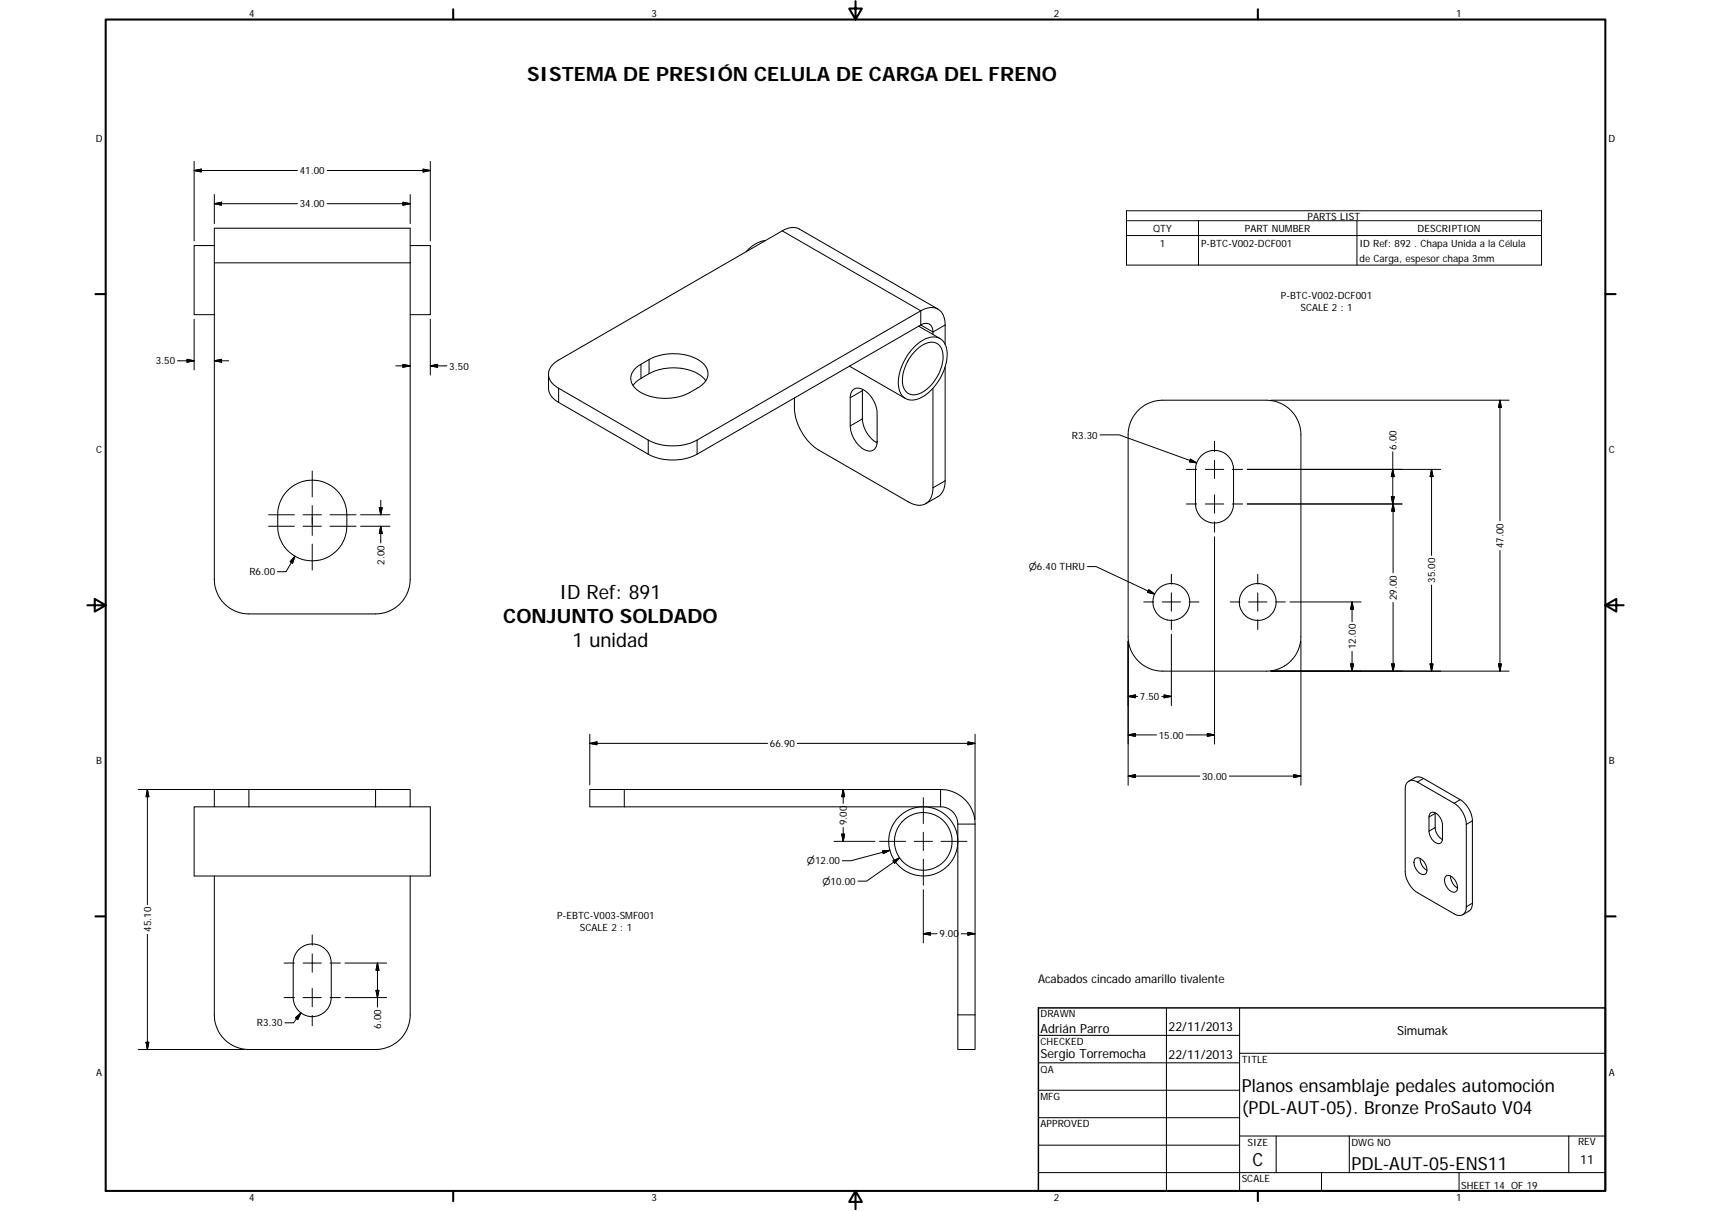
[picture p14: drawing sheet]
<svg xmlns="http://www.w3.org/2000/svg" width="594mm" height="420mm" viewBox="0 0 594 420" stroke-linecap="round" stroke-linejoin="round" font-family="sans-serif">
<defs><g id="words">
<g font-size="6.9">
<text x="183" y="28.1">SISTEMA DE PRESIÓN CELULA DE CARGA DEL FRENO</text>
<text x="194.3" y="207.9">ID Ref: 891</text>
<text x="174.7" y="216.2">CONJUNTO SOLDADO</text>
<text x="198.8" y="224.4">1 unidad</text>
</g>
<g font-size="6.3">
<text x="431.1" y="379">Planos ensamblaje pedales automoción</text>
<text x="431.1" y="386.6">(PDL-AUT-05). Bronze ProSauto V04</text>
<text x="434.8" y="404.7">C</text>
<text x="469.2" y="406">PDL-AUT-05-ENS11</text>
</g>
<g font-size="4.4">
<text x="361.3" y="358.4">Adrián Parro</text>
<text x="405.8" y="357.8">22/11/2013</text>
<text x="485.1" y="359.2">Simumak</text>
<text x="361.3" y="367.1">Sergio Torremocha</text>
<text x="405.8" y="367.3">22/11/2013</text>
<text x="548.7" y="404">11</text>
</g>
<text font-size="4.1" x="360.4" y="341">Acabados cincado amarillo tivalente</text>
<g font-size="3.5">
<text x="86.6" y="5.8">4</text>
<text x="226.3" y="5.8">3</text>
<text x="365.9" y="5.8">2</text>
<text x="505.6" y="5.8">1</text>
<text x="33.2" y="49.4">D</text>
<text x="558.5" y="49.4">D</text>
<text x="104.1" y="60.5">41.00</text>
<text x="104.1" y="72">34.00</text>
<text x="454" y="76.2">PARTS LIST</text>
<text x="400.4" y="80.5">QTY</text>
<text x="432.2" y="80.4">PART NUMBER</text>
<text x="492.2" y="80.5">DESCRIPTION</text>
<text x="402.7" y="85.6">1</text>
<text x="417" y="85.6">P-BTC-V002-DCF001</text>
<text x="472" y="85.7">ID Ref: 892 . Chapa Unida a la Célula</text>
<text x="472" y="90.9">de Carga, espesor chapa 3mm</text>
<text x="444.7" y="103.8">P-BTC-V002-DCF001</text>
<text x="451.5" y="108">SCALE 2 : 1</text>
<text x="54.1" y="126.4">3.50</text>
<text x="156" y="128.2">3.50</text>
<text x="372.2" y="152.2">R3.30</text>
<text x="484.8" y="156" transform="rotate(-90 484.8 156)">6.00</text>
<text x="33.4" y="157.3">C</text>
<text x="558.6" y="157.3">C</text>
<text x="522" y="190.2" transform="rotate(-90 522 190.2)">47.00</text>
<text x="133.5" y="196" transform="rotate(-90 133.5 196)">2.00</text>
<text x="86.6" y="199.6">R6.00</text>
<text x="498.3" y="202.2" transform="rotate(-90 498.3 202.2)">35.00</text>
<text x="485" y="208.2" transform="rotate(-90 485 208.2)">29.00</text>
<text x="470.7" y="225.2" transform="rotate(-90 470.7 225.2)">12.00</text>
<text x="395.8" y="242.9">7.50</text>
<text x="402.3" y="256.2">15.00</text>
<text x="267.3" y="259.2">66.90</text>
<text x="33.4" y="265.2">B</text>
<text x="558.6" y="265.2">B</text>
<text x="417.4" y="270.5">30.00</text>
<text x="294" y="286.3" transform="rotate(-90 294 286.3)">9.00</text>
<text x="52.5" y="323.4" transform="rotate(-90 52.5 323.4)">45.10</text>
<text x="193.5" y="318.7">P-EBTC-V003-SMF001</text>
<text x="201.3" y="322.9">SCALE 2 : 1</text>
<text x="326.2" y="325.2">9.00</text>
<text x="361.3" y="353">DRAWN</text>
<text x="89.2" y="356.1">R3.30</text>
<text x="132.3" y="357" transform="rotate(-90 132.3 357)">6.00</text>
<text x="361.3" y="362.5">CHECKED</text>
<text x="431.1" y="368.7">TITLE</text>
<text x="33.4" y="373.2">A</text>
<text x="361.3" y="372.1">QA</text>
<text x="558.6" y="373.2">A</text>
<text x="361.3" y="381.6">MFG</text>
<text x="361.3" y="391.2">APPROVED</text>
<text x="433.2" y="397.5">SIZE</text>
<text x="469.2" y="397.5">DWG NO</text>
<text x="547.9" y="397.4">REV</text>
<text x="431.1" y="410.2">SCALE</text>
<text x="507.3" y="412.4">SHEET 14 OF 19</text>
<text x="86.6" y="416.7">4</text>
<text x="226.3" y="416.7">3</text>
<text x="365.9" y="416.7">2</text>
<text x="505.6" y="416.7">1</text>
</g>
<g font-size="3.3">
<text x="357.2" y="197.8">⌀6.40 THRU</text>
<text x="280.2" y="299.9">⌀12.00</text>
<text x="285.6" y="306.9">⌀10.00</text>
</g>
</g></defs>
<g fill="none" stroke="#000" stroke-width=".36">
<path d="M74.4 79.2h68v121.8a12 12 0 0 1-12 12h-44a12 12 0 0 1-12-12zM74.4 85.2h-7v24h7M142.4 85.2h7v24h-7M265.8 83.4a11.2 11.2 0 0 0-6.8 4M319 113.2l7.4 4.3M323.9 116a2.93 2.93 0 0 0-2.2-3.8l-1.6 .3-78.1 45.1a18.8 18.8 0 0 1-16.9 0l-31.1-18a6 6 0 0 1-3.5-4.9v-4.9M325.7 107.3l-48.1-27.8a5.9 5.9 0 0 0-6 .6l-77.6 44.8a5.1 5.1 0 0 0-2.7 7.5l2.1 2 31.7 18.3a19 19 0 0 0 16.9 0l77.7-44.9a5.1 5.1 0 0 1 7.8 1.4l.6 2.3 .1 7.9M220.5 127.9l1.4-1.2 3.5-1.9a17.8 17.8 0 0 1 18.7 1.3 4.7 4.7 0 0 1-.7 7.7l-3.9 2.4a18.1 18.1 0 0 1-18.3-.9 4.6 4.6 0 0 1-.7-7.4zM245.1 132.1a14.4 14.4 0 0 0-13-4.4 16.4 16.4 0 0 0-6.7 1.9l-4 2.4-1.6 1.7M295 127l19.4 11.3M296.2 135.2a3.6 3.6 0 0 1 4.8 .9 10.1 10.1 0 0 1 3.5 7.3v9.8a2.89 2.89 0 0 1-1.5 3.1 2.89 2.89 0 0 1-3.4-.6 10.4 10.4 0 0 1-4.4-7.9v-10.3l.4-1.3zM299.5 135.1l-.1 10.2a10.2 10.2 0 0 0 5.1 8.3"/>
<path d="M317.4 120.4a8.5 8.5 0 0 1 8.4-3.2 6.2 6.2 0 0 1 3 6.9 18.3 18.3 0 0 1-9.8 14.2 4.8 4.8 0 0 1-7-4.3 18.1 18.1 0 0 1 5.4-13.6zM317.9 121.6a6.9 6.9 0 0 1 7.2-2.5 5.8 5.8 0 0 1 2.1 6.8 14.8 14.8 0 0 1-8.4 10.8 4 4 0 0 1-5.4-3.9 15.2 15.2 0 0 1 4.5-11.2zM323.9 134.7v34.5a5.4 5.4 0 0 1-4.1 6.1 7.1 7.1 0 0 1-4.4-1.1l-31.1-18a18.9 18.9 0 0 1-8.5-14.7v-3.5M328.2 127.3v39.5a6.1 6.1 0 0 1-2.5 5.5l-4.3 2.4M394.9 142.7a12.2 12.2 0 0 1 8.8-3.8h36a12 12 0 0 1 12 12v70a12 12 0 0 1-12 12h-36a12 12 0 0 1-12-12v-70a11.9 11.9 0 0 1 3.2-8.2zM416.9 158.3a6.6 6.6 0 0 1 7.2-1.6 6.6 6.6 0 0 1 4.2 6.2v12a6.6 6.6 0 0 1-6.6 6.5 6.6 6.6 0 0 1-6.6-6.5v-12a6.8 6.8 0 0 1 1.8-4.6zM99.8 170.3a12 12 0 0 1 13.1-2.8 12 12 0 0 1 7.5 11.1v4a12 12 0 0 1-12 12 12 12 0 0 1-12-12v-4a11.7 11.7 0 0 1 3.4-8.3zM74.4 279.9h-7v24h82v-24h-7M74.4 273.9h68v6h-68zM204.8 273.9h121.8a12 12 0 0 1 12 12v78.2h-6v-78.2a6 6 0 0 0-6-6h-121.8zM488.6 271.5a2.63 2.63 0 0 1 3.5-.2l12.8 7.4a9.5 9.5 0 0 1 4.2 7.3v28.6a2.58 2.58 0 0 1-1.2 2.8 2.58 2.58 0 0 1-3-.3l-12.8-7.4a9.5 9.5 0 0 1-4.2-7.4v-28.5l.2-1.3zM494.3 270.1l12.7 7.4a9.2 9.2 0 0 1 4.2 7.3v28.6a2.94 2.94 0 0 1-1.2 2.7l-2.1 1.3"/>
<path d="M494.3 270.1a3 3 0 0 0-3-.3l-2.1 1.2M491.3 298a2.22 2.22 0 0 1 3.2 1.1 3.1 3.1 0 0 1 .2 4.2 3.5 3.5 0 0 1-3.7-3.3v-1.1zM493.1 297.8l.2 1.5a4.6 4.6 0 0 0 2.1 2.7M496.6 282.1a2.87 2.87 0 0 1 3.8 2.1l.4 1.6v5.2a1.56 1.56 0 0 1-1 1.7 1.56 1.56 0 0 1-1.9-.7 5.3 5.3 0 0 1-1.7-3.6v-5.3zM498.3 282l.1 5.8 .8 1.9 1.6 1.6M142.4 303.9v48.2a12 12 0 0 1-12 12h-44a12 12 0 0 1-12-12v-48.2M502 304a2.59 2.59 0 0 1 3.3 1.6 2.66 2.66 0 0 1-.2 3.9 4 4 0 0 1-3.1-5.5zM503.7 304l.2 1.4a4.9 4.9 0 0 0 2.2 2.7M103.6 329.6a6.6 6.6 0 0 1 7.3-1.6 6.6 6.6 0 0 1 4.1 6.1v12a6.6 6.6 0 0 1-6.6 6.6 6.6 6.6 0 0 1-6.6-6.6v-12a6.8 6.8 0 0 1 1.8-4.5zM360.5 359.2h69.9M405 349.7v63.5M430.4 349.7v63.5"/>
<path d="M360.5 368.7h69.9M360.5 378.3h69.9M430.4 365.4h127M360.5 387.8h69.9M360.5 397.3h69.9M430.4 394.1h127M443.1 394.1v12.7M468.5 394.1v12.7M544.7 394.1v12.7M360.5 406.8h196.9M458.8 406.8v6.4M506.6 406.8v6.4"/>
<circle cx="406.7" cy="208.9" r="6.4"/>
<circle cx="436.7" cy="208.9" r="6.4"/>
<circle cx="320.6" cy="291.9" r="10"/>
<circle cx="320.6" cy="291.9" r="12"/>
</g>
<g fill="none" stroke="#000" stroke-width=".35">
<path d="M67.4 59.2l2.5-.5v1zM67.4 59.2h35.9M67.4 56v27.6M113.6 59.2h35.8M146.9 58.7l2.5 .5-2.5 .5zM149.4 56v27.6M74.4 70.7l2.5-.5v1zM74.4 70.7h28.9M74.4 67.5v10.1M113.6 70.7h28.8M139.9 70.2l2.5 .5-2.5 .5zM142.4 67.5v10.1"/>
<path d="M391.1 73.1h144.1v18.9h-144.1zM391.1 76.6h144.1M416.1 76.6v15.4M471.1 76.6v15.4M74.4 91.2h68M271.6 80.1l48.1 27.7v5l4.2 2.4 4.3-2.4M391.1 81.7h144.1M67.4 110.8v17.6M149.4 110.8v19.3M61.6 125.2h5.8M64.9 124.7l2.5 .5-2.5 .5zM74.4 125.2l2.5-.5v1z"/>
<path d="M74.4 125.2h5M137.4 126.9h5M139.9 126.4l2.5 .5-2.5 .5zM149.4 126.9l2.5-.5v1zM149.4 126.9h5.8M194 134.7v4.9M222.5 126.4v4.9M225.4 124.8v4.8M299.4 135.6l-4.2 2.4M441.3 138.9h82.7M520.8 138.9v41.8M520.8 138.9l.5 2.5h-1z"/>
<path d="M225.1 152.7v4.9M242 152.7v4.9M299.4 145.3l-4.2 2.5M382 150.9h6.6l26.9 9.7M413.3 159.3l2.2 1.3-2.5-.4zM421.7 153.1v3.6M421.7 159.7v6.3M483.6 156.8v18.1M93.3 178.6h8.9M105.2 178.6h6.4M108.4 163.4v9M108.4 175.4v10.4"/>
<path d="M114.6 178.6h9M125.2 178.6h10.2M131.7 176.1h1l-.5 2.5zM132.2 173.6v5M328.2 166.8l-4.3 2.4M411.9 174.9h3.6M411.9 162.9h3.6M418.5 174.9h6.4M418.5 162.9h6.4M421.7 171.7v6.3M427.9 174.9h3.6M427.9 162.9h3.6"/>
<path d="M433.1 162.9h67.1M483.1 172.3h1l-.5 2.6zM483.6 162.9l.5 2.5h-1zM483.7 174.9v23.8M483.7 174.9l.5 2.5h-1zM486.9 174.9h-53.8M497.1 162.9v29.8M497.1 162.9l.5 2.5h-1.1zM93.3 182.6h8.9M102.4 193l-.8 2.4-.9-.5zM102.4 193l-3.1 5.4h-3M105.2 182.6h6.4"/>
<path d="M108.4 188.8v9M114.6 182.6h9M125.2 182.6h10.2M132.2 182.6v5.8M132.2 182.6l.5 2.5h-1zM377.6 196.6h3l20.3 9.5M406.7 199.3v3.4M421.7 181v3.6M421.7 186.2v71.9M436.7 199.3v3.4M520.8 191v41.9M397.1 208.9h3.4"/>
<path d="M398.9 204.6l2 1.5-2.5-.6zM403.5 208.9h6.4M406.7 205.7v6.3M406.7 215v3.4M412.9 208.9h3.4M427.1 208.9h3.4M433.5 208.9h6.4M436.7 205.7v6.3M436.7 215v3.4M442.9 208.9h3.4M447.9 208.9h24.7M469.4 208.9v6.8"/>
<path d="M469.4 208.9l.6 2.5h-1.1zM483.7 209v23.9M497.1 203v29.9M391.7 222.5v49.9M406.7 220v24.8M441.3 232.9h82.7M451.7 222.5v49.9M468.9 230.4h1.1l-.6 2.5zM469.4 226v6.9M483.2 230.4h1l-.5 2.5zM496.5 230.4h1.1l-.5 2.5zM520.3 230.4h1l-.5 2.5z"/>
<path d="M204.8 257.9l2.5-.5v1zM204.8 257.9h61.7M204.8 254.7v17.6M276.8 257.9h61.8M336.1 257.4l2.5 .5-2.5 .5zM338.6 254.7v29.6M391.7 241.6l2.5-.5v1zM391.7 255l2.5-.5v1zM391.7 241.6h3.3M391.7 255h9.8M403.4 241.6h3.3M404.2 241.1l2.5 .5-2.5 .5z"/>
<path d="M411.8 255h9.9M419.2 254.5l2.5 .5-2.5 .5zM48 273.9h36.8M51.2 273.9v40M51.2 273.9l.5 2.5h-1zM86.4 273.9v6M130.4 273.9v6M216.8 273.9v6M292.8 273.9v4.8M292.8 273.9l.4 2.5h-.9zM320.6 276.8v8.9M326.6 273.9v6"/>
<path d="M391.7 269.3l2.5-.5v1zM391.7 269.3h24.9M426.8 269.3h24.9M449.2 268.8l2.5 .5-2.5 .5zM494.3 270.1l-2.2 1.2M507 277.5l-2.1 1.2M289.6 291.9h14.2M292.3 289.4h.9l-.4 2.5zM292.8 287.1v4.8M305.4 291.9h9M306.4 295.2l2.6-.2-2.3 1.2zM309 295l-13.5 3.6h-3"/>
<path d="M310 298.7l2.4-1.1-1.8 1.9zM312.4 297.6l-11.5 8.1h-3M317.4 291.9h6.4M320.6 288.7v6.4M320.6 298.1v9M326.7 291.9h9M332.6 285.9h6M498.3 287.1l-2.1 1.3M498.3 282.2l-2.1 1.2M511.2 284.8l-2.1 1.2M320.6 308.7v18.5M511.2 313.4l-2.1 1.2"/>
<path d="M51.2 324.2v39.9M98.6 334.1h3.6M105.2 334.1h6.4M108.4 324.4v3.6M108.4 331v6.3M114.6 334.1h3.6M119.8 334.1h14.4M131.1 334.1v15.3M131.1 334.1l.5 2.5h-1.1zM320.6 324l2.5-.5v.9zM320.6 324h4.8M333.7 324h4.9"/>
<path d="M336.1 323.5l2.5 .5-2.5 .4zM98.6 346.1h3.6M102.6 353.1l1.9-1.7-1.1 2.3zM104.5 351.4l-2.6 3.5h-3M105.2 346.1h6.4M108.4 342.9v6.4M108.4 352.3v3.6M114.6 346.1h3.6M119.8 346.1h14.4M130.5 343.6h1.1l-.5 2.5zM332.6 352.1h6M48 364.1h36.8"/>
<path d="M50.7 361.6h1l-.5 2.5z"/>
</g>
<g fill="none" stroke="#000" stroke-width=".71">
<path d="M36.7 6.8h520.7v406.4h-520.7zM157.3 3.2v3.6M297 .4v6.4l-2.2-3.8h4.5l-2.3 3.8M436.7 3.2v3.6M33.1 102h3.6M557.4 102h3.6M30.3 210h6.4l-3.8-2.2v4.4l3.8-2.2M557.4 210l3.8 2.2v-4.4l-3.8 2.2h6.3M33.1 317.9h3.6M557.4 317.9h3.6M157.3 413.2v3.6M297 413.2l2.3 3.8h-4.5l2.2-3.8v6.3"/>
<path d="M436.7 413.2v3.6"/>
</g>
<path d="M360.5 349.7h196.9v63.5h-196.9z" fill="none" stroke="#000" stroke-width=".51"/>
<g fill="#000" stroke="#000" stroke-width=".35">
<path d="M67.4 59.2l2.5-.5v1zM146.9 58.7l2.5 .5-2.5 .5zM74.4 70.7l2.5-.5v1zM139.9 70.2l2.5 .5-2.5 .5zM64.9 124.7l2.5 .5-2.5 .5zM74.4 125.2l2.5-.5v1zM139.9 126.4l2.5 .5-2.5 .5zM149.4 126.9l2.5-.5v1zM520.8 138.9l.5 2.5h-1zM131.7 176.1h1l-.5 2.5zM413.3 159.3l2.2 1.3-2.5-.4zM483.1 172.3h1l-.5 2.6z"/>
<path d="M483.6 162.9l.5 2.5h-1zM483.7 174.9l.5 2.5h-1zM497.1 162.9l.5 2.5h-1.1zM102.4 193l-.8 2.4-.9-.5zM132.2 182.6l.5 2.5h-1zM398.9 204.6l2 1.5-2.5-.6zM469.4 208.9l.6 2.5h-1.1zM468.9 230.4h1.1l-.6 2.5zM483.2 230.4h1l-.5 2.5zM496.5 230.4h1.1l-.5 2.5zM520.3 230.4h1l-.5 2.5zM204.8 257.9l2.5-.5v1z"/>
<path d="M336.1 257.4l2.5 .5-2.5 .5zM391.7 241.6l2.5-.5v1zM391.7 255l2.5-.5v1zM404.2 241.1l2.5 .5-2.5 .5zM419.2 254.5l2.5 .5-2.5 .5zM51.2 273.9l.5 2.5h-1zM292.8 273.9l.4 2.5h-.9zM391.7 269.3l2.5-.5v1zM449.2 268.8l2.5 .5-2.5 .5zM292.3 289.4h.9l-.4 2.5zM306.4 295.2l2.6-.2-2.3 1.2zM310 298.7l2.4-1.1-1.8 1.9z"/>
<path d="M131.1 334.1l.5 2.5h-1.1zM320.6 324l2.5-.5v.9zM336.1 323.5l2.5 .5-2.5 .4zM102.6 353.1l1.9-1.7-1.1 2.3zM130.5 343.6h1.1l-.5 2.5zM50.7 361.6h1l-.5 2.5z"/>
</g>
<use href="#words"/>
</svg>
